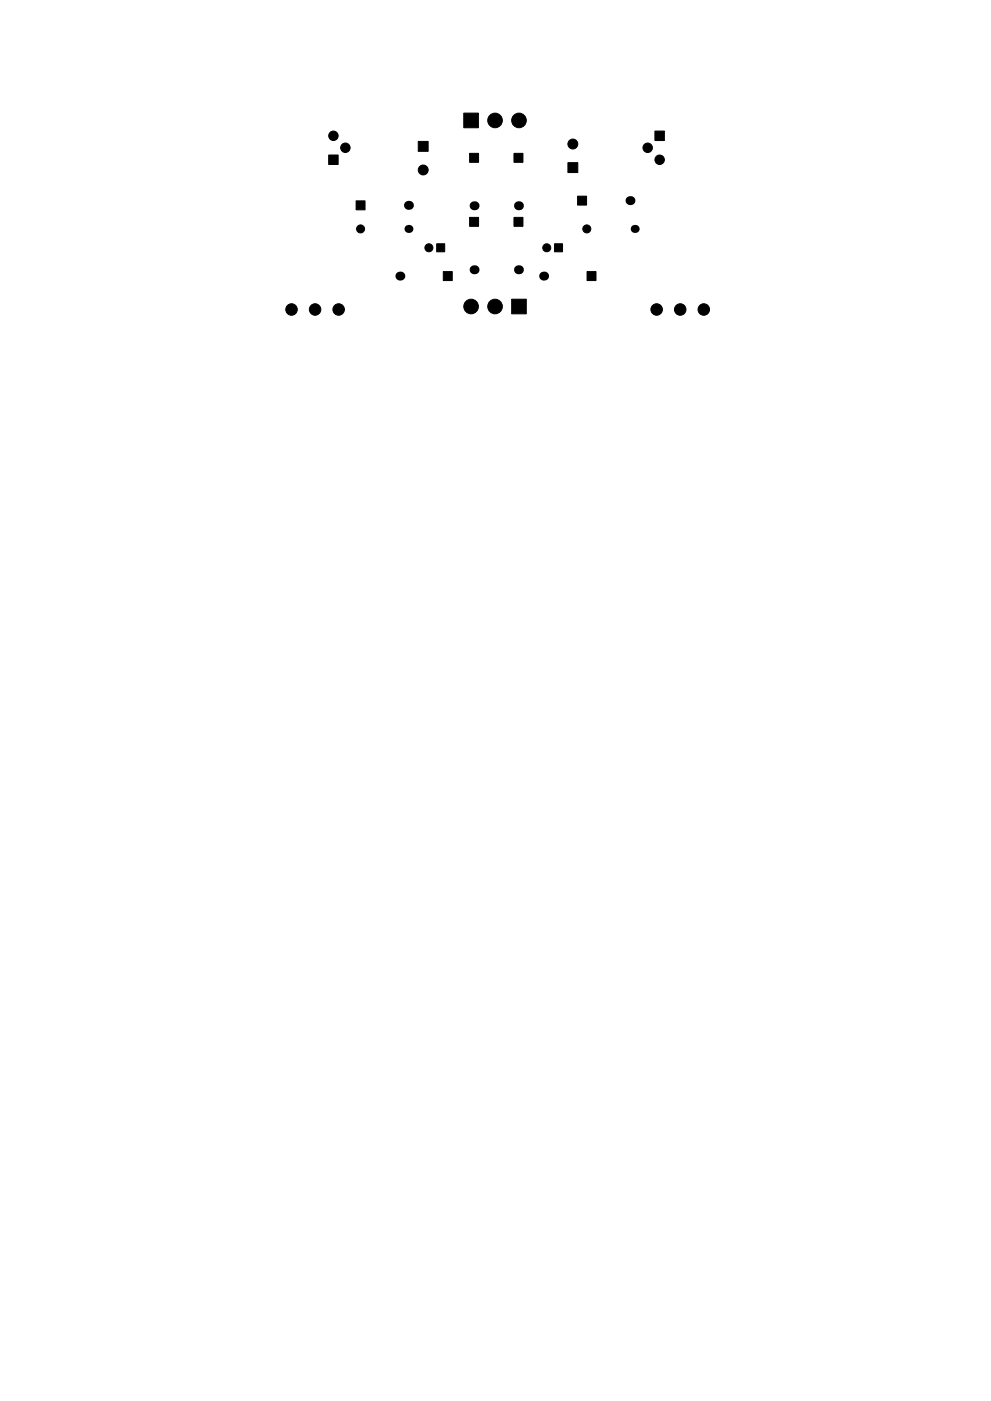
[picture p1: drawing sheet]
<svg xmlns="http://www.w3.org/2000/svg" width="210mm" height="297mm" viewBox="0 0 210 297" stroke-linecap="round" stroke-linejoin="round" font-family="sans-serif">
<g fill="#000" stroke="#000" stroke-width=".21">
<path d="M69.7 32.9h2v2h-2zM88.7 30h2.1v2.1h-2.1zM98.4 24h3.1v3.1h-3.1zM99.6 32.5h1.9v1.9h-1.9zM109.1 32.5h1.8v1.9h-1.8zM120.5 34.5h2.1v2.1h-2.1zM139 27.8h2v2h-2zM75.6 42.6h1.8v1.9h-1.8zM92.7 51.7h1.7v1.7h-1.7zM94.1 57.6h1.9v1.9h-1.9zM99.6 46.1h1.9v1.9h-1.9zM109.1 46.1h1.8v1.9h-1.8z"/>
<path d="M117.7 51.7h1.7v1.7h-1.7zM122.5 41.6h2v1.9h-2zM124.5 57.6h2v1.9h-2zM108.6 63.4h3.1v3.1h-3.1z"/>
<circle cx="70.7" cy="28.8" r="1"/>
<circle cx="73.3" cy="31.3" r="1"/>
<circle cx="89.8" cy="36" r="1.05"/>
<circle cx="105" cy="25.5" r="1.55"/>
<circle cx="110.1" cy="25.5" r="1.55"/>
<circle cx="121.5" cy="30.5" r="1.05"/>
<circle cx="137.4" cy="31.3" r="1"/>
<circle cx="140" cy="33.9" r="1"/>
<circle cx="76.5" cy="48.5" r=".85"/>
<circle cx="91" cy="52.5" r=".85"/>
<circle cx="116" cy="52.5" r=".85"/>
<circle cx="124.5" cy="48.5" r=".85"/>
<circle cx="61.8" cy="65.6" r="1.22"/>
<circle cx="66.8" cy="65.6" r="1.22"/>
<circle cx="71.8" cy="65.6" r="1.22"/>
<circle cx="100" cy="65" r="1.55"/>
<circle cx="105" cy="65" r="1.55"/>
<circle cx="139.3" cy="65.6" r="1.22"/>
<circle cx="144.3" cy="65.6" r="1.22"/>
<circle cx="149.3" cy="65.6" r="1.22"/>
</g>
<g fill="#000">
<circle cx="84.8" cy="58.5" r=".95"/>
<circle cx="86.7" cy="43.5" r=".95"/>
<circle cx="86.7" cy="48.5" r=".85"/>
<circle cx="100.6" cy="57.2" r=".95"/>
<circle cx="100.6" cy="43.6" r=".95"/>
<circle cx="110" cy="57.2" r=".95"/>
<circle cx="110" cy="43.6" r=".95"/>
<circle cx="115.3" cy="58.5" r=".95"/>
<circle cx="133.7" cy="42.5" r=".95"/>
<circle cx="134.7" cy="48.5" r=".85"/>
</g>
</svg>
